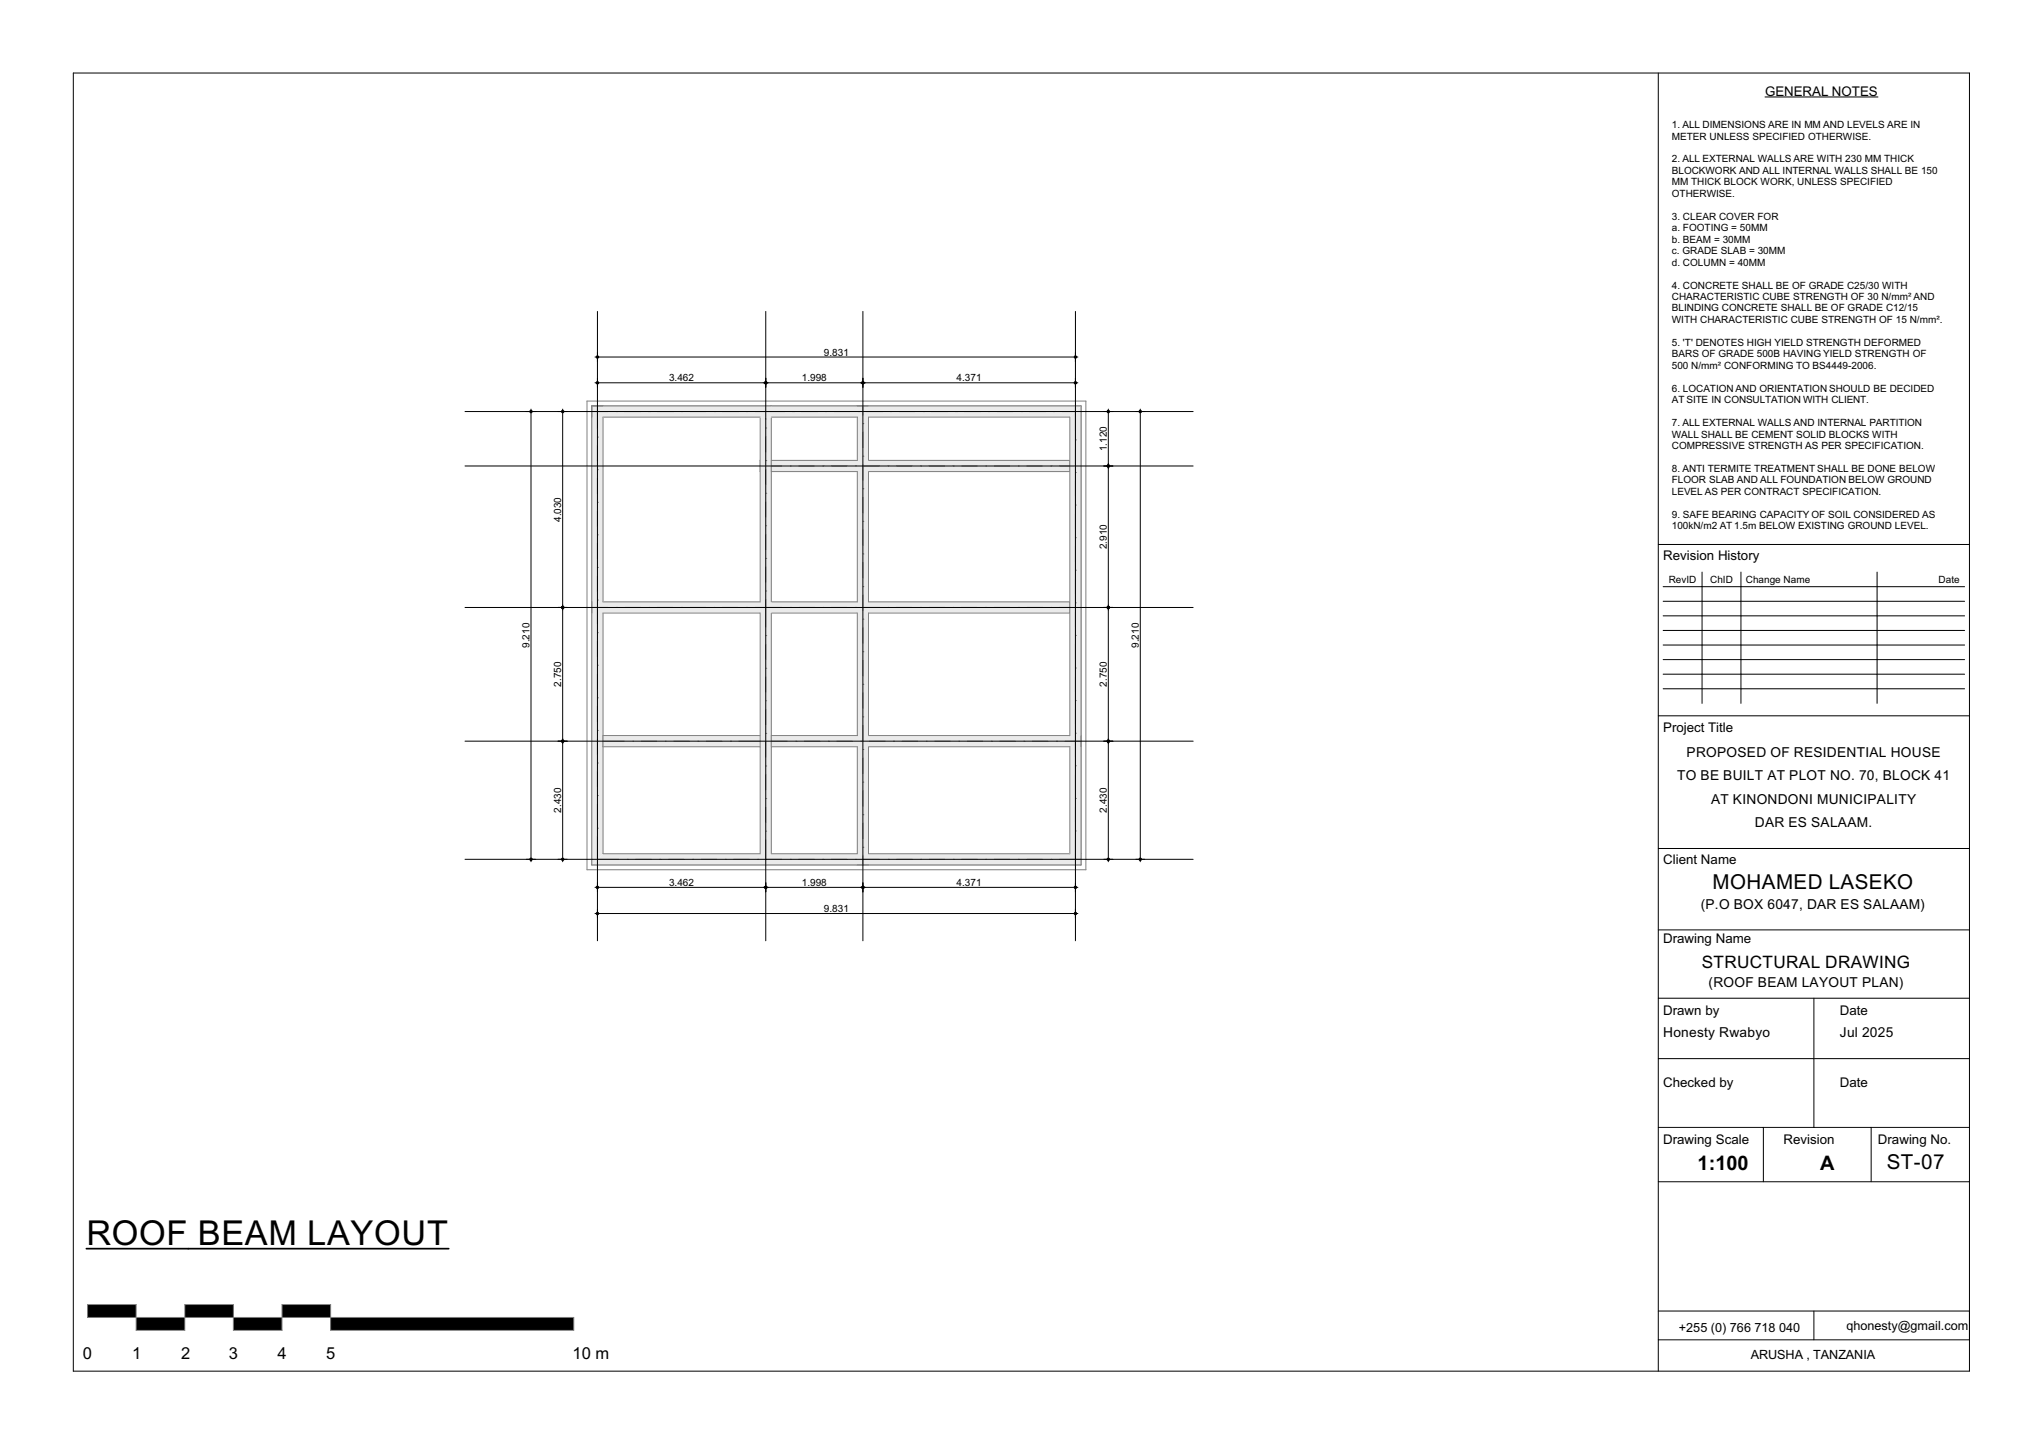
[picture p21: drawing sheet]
<svg xmlns="http://www.w3.org/2000/svg" width="420mm" height="297mm" viewBox="0 0 420 297" stroke-linecap="round" stroke-linejoin="round" font-family="sans-serif">
<defs><g id="words">
<text font-size="7.1" x="17.8" y="256.1">ROOF BEAM LAYOUT</text>
<g font-size="4.2">
<text x="352.2" y="182.9">MOHAMED LASEKO</text>
<text x="388.1" y="240.5">ST-07</text>
</g>
<g font-size="4.1">
<text x="349.2" y="240.6">1:100</text>
<text x="374.4" y="240.6">A</text>
</g>
<text font-size="3.5" x="350" y="199.1">STRUCTURAL DRAWING</text>
<g font-size="3.4">
<text x="17.1" y="279.5">0</text>
<text x="27.2" y="279.5">1</text>
<text x="37.2" y="279.5">2</text>
<text x="47.1" y="279.5">3</text>
<text x="57.1" y="279.5">4</text>
<text x="67.1" y="279.5">5</text>
<text x="117.8" y="279.5">10 m</text>
</g>
<g font-size="2.8">
<text x="346.9" y="155.7">PROPOSED OF RESIDENTIAL HOUSE</text>
<text x="345" y="160.5">TO BE BUILT AT PLOT NO. 70, BLOCK 41</text>
<text x="351.9" y="165.3">AT KINONDONI MUNICIPALITY</text>
<text x="360.9" y="170.1">DAR ES SALAAM.</text>
<text x="349.8" y="187.1">(P.O BOX 6047, DAR ES SALAAM)</text>
<text x="351.4" y="203">(ROOF BEAM LAYOUT PLAN)</text>
<text x="342.1" y="213.4">Honesty Rwabyo</text>
<text x="378.4" y="213.4">Jul 2025</text>
</g>
<g font-size="2.7">
<text x="363" y="19.7">GENERAL NOTES</text>
<text x="342.1" y="115.1">Revision History</text>
<text x="342.1" y="150.5">Project Title</text>
<text x="342.1" y="177.7">Client Name</text>
<text x="342.1" y="194">Drawing Name</text>
<text x="342.1" y="208.8">Drawn by</text>
<text x="378.4" y="208.8">Date</text>
<text x="342.1" y="223.6">Checked by</text>
<text x="378.4" y="223.6">Date</text>
<text x="342.1" y="235.4">Drawing Scale</text>
<text x="366.8" y="235.4">Revision</text>
<text x="386.3" y="235.4">Drawing No.</text>
</g>
<g font-size="2.6">
<text x="345.3" y="273.9">+255 (0) 766 718 040</text>
<text x="379.8" y="273.6">qhonesty@gmail.com</text>
<text x="360.1" y="279.4">ARUSHA , TANZANIA</text>
</g>
<g font-size="2.1">
<text x="343.9" y="26.3">1. ALL DIMENSIONS ARE IN MM AND LEVELS ARE IN</text>
<text x="343.9" y="28.7">METER UNLESS SPECIFIED OTHERWISE.</text>
<text x="343.9" y="33.4">2. ALL EXTERNAL WALLS ARE WITH 230 MM THICK</text>
<text x="343.9" y="35.8">BLOCKWORK AND ALL INTERNAL WALLS SHALL BE 150</text>
<text x="343.9" y="38.1">MM THICK BLOCK WORK, UNLESS SPECIFIED</text>
<text x="343.9" y="40.5">OTHERWISE.</text>
<text x="343.9" y="45.2">3. CLEAR COVER FOR</text>
<text x="343.9" y="47.6">a. FOOTING = 50MM</text>
<text x="343.9" y="49.9">b. BEAM = 30MM</text>
<text x="343.9" y="52.3">c. GRADE SLAB = 30MM</text>
<text x="343.9" y="54.6">d. COLUMN = 40MM</text>
<text x="343.9" y="59.3">4. CONCRETE SHALL BE OF GRADE C25/30 WITH</text>
<text x="343.9" y="61.7">CHARACTERISTIC CUBE STRENGTH OF 30 N/mm² AND</text>
<text x="343.9" y="64.1">BLINDING CONCRETE SHALL BE OF GRADE C12/15</text>
<text x="343.9" y="66.4">WITH CHARACTERISTIC CUBE STRENGTH OF 15 N/mm².</text>
<text x="343.9" y="71.1">5. 'T' DENOTES HIGH YIELD STRENGTH DEFORMED</text>
<text x="169.5" y="73.1">9.831</text>
<text x="343.9" y="73.5">BARS OF GRADE 500B HAVING YIELD STRENGTH OF</text>
<text x="343.9" y="75.8">500 N/mm² CONFORMING TO BS4449-2006.</text>
<text x="137.6" y="78.4">3.462</text>
<text x="164.9" y="78.4">1.998</text>
<text x="196.8" y="78.4">4.371</text>
<text x="343.9" y="80.6">6. LOCATION AND ORIENTATION SHOULD BE DECIDED</text>
<text x="343.9" y="82.9">AT SITE IN CONSULTATION WITH CLIENT.</text>
<text x="343.9" y="87.6">7. ALL EXTERNAL WALLS AND INTERNAL PARTITION</text>
<text x="343.9" y="90">WALL SHALL BE CEMENT SOLID BLOCKS WITH</text>
<text x="227.7" y="92.8" transform="rotate(-90 227.7 92.8)">1.120</text>
<text x="343.9" y="92.3">COMPRESSIVE STRENGTH AS PER SPECIFICATION.</text>
<text x="343.9" y="97.1">8. ANTI TERMITE TREATMENT SHALL BE DONE BELOW</text>
<text x="343.9" y="99.4">FLOOR SLAB AND ALL FOUNDATION BELOW GROUND</text>
<text x="343.9" y="101.8">LEVEL AS PER CONTRACT SPECIFICATION.</text>
<text x="115.4" y="107.4" transform="rotate(-90 115.4 107.4)">4.030</text>
<text x="343.9" y="106.5">9. SAFE BEARING CAPACITY OF SOIL CONSIDERED AS</text>
<text x="227.7" y="113" transform="rotate(-90 227.7 113)">2.910</text>
<text x="343.9" y="108.8">100kN/m2 AT 1.5m BELOW EXISTING GROUND LEVEL.</text>
<text x="343.2" y="119.8">RevID</text>
<text x="351.7" y="119.8">ChID</text>
<text x="359.1" y="119.8">Change Name</text>
<text x="398.7" y="119.8">Date</text>
<text x="108.9" y="133.3" transform="rotate(-90 108.9 133.3)">9.210</text>
<text x="234.2" y="133.3" transform="rotate(-90 234.2 133.3)">9.210</text>
<text x="115.4" y="141.3" transform="rotate(-90 115.4 141.3)">2.750</text>
<text x="227.7" y="141.3" transform="rotate(-90 227.7 141.3)">2.750</text>
<text x="115.4" y="167.2" transform="rotate(-90 115.4 167.2)">2.430</text>
<text x="227.7" y="167.2" transform="rotate(-90 227.7 167.2)">2.430</text>
<text x="137.6" y="182.2">3.462</text>
<text x="164.9" y="182.2">1.998</text>
<text x="196.8" y="182.2">4.371</text>
<text x="169.5" y="187.6">9.831</text>
</g>
<text font-size="1.4" fill="#fff" x="13.8" y="283.3">GSPublisherVersion 0.0.100.100</text>
</g></defs>
<g fill="#000">
<path d="M18 268.3h10v2.7h-10z" fill-rule="evenodd"/>
<path d="M28 271h10v2.6h-10z" fill-rule="evenodd"/>
<path d="M38 268.3h10v2.7h-10z" fill-rule="evenodd"/>
<path d="M48 271h10v2.6h-10z" fill-rule="evenodd"/>
<path d="M58 268.3h10v2.7h-10z" fill-rule="evenodd"/>
<path d="M68 271h50v2.6h-50z" fill-rule="evenodd"/>
</g>
<path d="M18 268.3v2.7h100v2.6h-50v-5.3h-10v5.3h-10v-5.3h-10v5.3h-10v-5.3z" fill="none" stroke="#7f7f7f" stroke-width=".21"/>
<path d="M341.1 112h64M341.1 147.2h64M341.1 174.5h64M341.1 191.3h64M341.1 205.3h64M341.1 217.7h64M341.1 231.9h64M341.1 243.1h64" fill="none" stroke="#000" stroke-width=".21"/>
<path d="M342.1 117.7h62v27h-62z" fill-rule="evenodd" fill="#fff"/>
<g fill="none" stroke="#000" stroke-width=".21">
<path d="M15.1 15h390v267h-390zM341.1 15v267M363 19.9h23.3M350.1 117.7v27M358.1 117.7v27M386.1 117.7v27M342.1 120.7h62M342.1 123.7h62M342.1 126.7h62M342.1 129.7h62M342.1 132.7h62M342.1 135.7h62"/>
<path d="M342.1 138.7h62M342.1 141.7h62M373.1 205.3v26.6M362.7 231.9v11.2M384.9 231.9v11.2M341.1 269.7h64M341.1 275.6h64M373.1 269.7v5.9"/>
</g>
<!-- layer: Structural - Bearing -->
<path d="M156.4 94.7h2.3v2.3h-2.3z" fill-rule="evenodd" fill="#eaeaea"/>
<path d="M156.4 94.7h2.3v2.3h-2.3z" fill="none" stroke="#7f7f7f" stroke-width=".21"/>
<path d="M156.4 123.8h2.3v2.3h-2.3z" fill-rule="evenodd" fill="#eaeaea"/>
<path d="M120.7 82.5h102.6v96.4h-102.6zM121.7 83.5h100.6v94.4h-100.6zM156.4 123.8h2.3v2.3h-2.3z" fill="none" stroke="#7f7f7f" stroke-width=".21"/>
<path d="M121.7 83.5h2.3v92.1l-2.3 2.3z" fill-rule="evenodd" fill="#eaeaea"/>
<g fill="none" stroke="#7f7f7f" stroke-width=".21">
<path d="M122.9 89.9h.1M122.9 96.6h.1M122.9 83.5v4.6M122.9 91.7v3.1M122.9 98.4v3.1M124 85.8v38M124 83.5h-2.3v94.4M122.9 103.3h.1M122.9 110h.1M122.9 116.7h.1M122.9 105.1v3.1M122.9 111.8v3.1"/>
<path d="M122.9 118.5v3.2M122.9 123.4h.1M122.9 130.1h.1M122.9 136.8h.1M122.9 125.2v3.2M122.9 131.9v3.2M122.9 138.6v3.2M124 126.1v49.5M122.9 143.5h.1M122.9 150.2h.1M122.9 156.9h.1M122.9 145.3v3.2"/>
<path d="M122.9 152v3.2M122.9 158.7v3.2M122.9 163.6h.1M122.9 170.3h.1M122.9 165.4v3.2M122.9 172.1v4.6"/>
</g>
<path d="M124 175.6h98.3v2.3h-100.6z" fill-rule="evenodd" fill="#eaeaea"/>
<g fill="none" stroke="#7f7f7f" stroke-width=".21">
<path d="M122.9 176.7h4.4M124 175.6h32.4M129 176.7h.1M130.8 176.7h3.2M135.7 176.7h.1M137.5 176.7h3.2M142.5 176.7h.1M144.2 176.7h3.2M149.2 176.7h.1M150.9 176.7h3.2M155.9 176.7h.1M157.6 176.7h3.2"/>
<path d="M158.7 175.6h17.6M162.6 176.7h.1M164.3 176.7h3.2M169.3 176.7h.1M171 176.7h3.2M176 176.7h.1M177.7 176.7h3.2M178.6 175.6h41.4M182.7 176.7h.1M184.4 176.7h3.2M189.4 176.7h.1M191.1 176.7h3.2"/>
<path d="M196.1 176.7h.1M197.8 176.7h3.2M202.8 176.7h.1M204.5 176.7h3.2M209.5 176.7h.1M211.2 176.7h3.2M216.2 176.7h.1M217.9 176.7h4.4M222.3 175.6v2.3h-100.6"/>
</g>
<path d="M158.7 123.8h61.3v2.3h-61.3z" fill-rule="evenodd" fill="#eaeaea"/>
<g fill="none" stroke="#7f7f7f" stroke-width=".21">
<path d="M158.7 126.1h17.6M158.7 123.8h17.6M158.7 124.9h2.1M162.5 124.9h.1M164.3 124.9h3.2M169.2 124.9h.1M171 124.9h3.2M175.9 124.9h.1M177.7 124.9h3.2M178.6 123.8h41.4v2.3h-41.4M182.6 124.9h.1M184.4 124.9h3.2"/>
<path d="M189.3 124.9h.1M191.1 124.9h3.2M196.1 124.9h.1M197.8 124.9h3.2M202.8 124.9h.1M204.5 124.9h3.2M209.5 124.9h.1M211.2 124.9h3.2M216.2 124.9h.1M217.9 124.9h2.1"/>
</g>
<path d="M124 123.8h34.7v2.3h-34.7z" fill-rule="evenodd" fill="#eaeaea"/>
<g fill="none" stroke="#7f7f7f" stroke-width=".21">
<path d="M121.7 123.8v2.3M121.7 124.9h3.3M124 126.1h32.4M124 123.8h32.4M126.8 124.9h.1M128.6 124.9h3.1M133.5 124.9h.1M135.3 124.9h3.1M140.2 124.9h.1M142 124.9h3.1M146.9 124.9h.1M148.7 124.9h3.1"/>
<path d="M153.6 124.9h.1M155.4 124.9h3.3"/>
</g>
<path d="M156.4 85.8h2.3v38h-2.3z" fill-rule="evenodd" fill="#eaeaea"/>
<g fill="none" stroke="#7f7f7f" stroke-width=".21">
<path d="M156.4 85.8v38M157.5 94.7h.1M157.5 88h.1M157.5 84.6v1.7M157.5 89.8v3.2M157.5 96.5v3.2M158.7 85.8v38M157.5 114.8h.1M157.5 108.1h.1M157.5 101.4h.1M157.5 103.2v3.2M157.5 109.9v3.2"/>
<path d="M157.5 116.6v3.2M157.5 121.6h.1M157.5 123.3v1.6"/>
</g>
<path d="M156.4 126.1h2.3v49.5h-2.3z" fill-rule="evenodd" fill="#eaeaea"/>
<g fill="none" stroke="#7f7f7f" stroke-width=".21">
<path d="M156.4 126.1v49.5M157.5 130.7h.1M157.5 137.4h.1M157.5 124.9v4.1M157.5 132.5v3.2M157.5 139.2v3.2M158.7 126.1v49.5M157.5 144.1h.1M157.5 150.8h.1M157.5 157.5h.1M157.5 145.9v3.2M157.5 152.6v3.2"/>
<path d="M157.5 159.3v3.2M157.5 164.2h.1M157.5 171h.1M157.5 166v3.2M157.5 172.7v4"/>
</g>
<g fill="#eaeaea">
<path d="M176.3 83.5h2.3v40.3h-2.3z" fill-rule="evenodd"/>
<path d="M176.3 126.1h2.3v49.5h-2.3z" fill-rule="evenodd"/>
</g>
<g fill="none" stroke="#7f7f7f" stroke-width=".21">
<path d="M176.3 85.8v8.9M176.3 97v26.8M176.3 83.5h2.3M177.5 93.8h.1M177.5 87.1h.1M177.5 83.5v1.9M177.5 88.9v3.2M177.5 95.6v3.2M178.6 85.8v8.9M178.6 97v26.8M177.5 113.9h.1M177.5 107.2h.1"/>
<path d="M177.5 100.5h.1M177.5 102.3v3.2M177.5 109v3.2M177.5 115.7v3.2M176.3 126.1v25.2M177.5 134h.1M177.5 127.3h.1M177.5 120.6h.1M177.5 122.4v3.2M177.5 129.1v3.2M177.5 135.8v3.2M178.6 126.1v25.2"/>
<path d="M176.3 153.6v22M177.5 154.2h.1M177.5 147.5h.1M177.5 140.7h.1M177.5 142.5v3.2M177.5 149.2v3.2M177.5 155.9v3.2M178.6 153.6v22M176.3 177.9h2.3M177.5 174.3h.1M177.5 167.6h.1M177.5 160.9h.1"/>
<path d="M177.5 162.6v3.2M177.5 169.3v3.2M177.5 176v1.9"/>
</g>
<g fill="#eaeaea">
<path d="M158.7 151.3h17.6v2.3h-17.6z" fill-rule="evenodd"/>
<path d="M178.6 151.3h43.7v2.3h-43.7z" fill-rule="evenodd"/>
</g>
<g fill="none" stroke="#7f7f7f" stroke-width=".21">
<path d="M158.7 152.4h3.2M163.7 152.4h.1M165.5 152.4h3.1M170.4 152.4h.1M172.2 152.4h3.1M176.3 151.3h-17.6v2.3h17.6M177.1 152.4h.1M178.6 153.6h41.4M178.6 151.3h41.4M178.9 152.4h3.1M183.8 152.4h.1M185.6 152.4h3.1"/>
<path d="M190.5 152.4h.1M192.3 152.4h3.1M197.2 152.4h.1M199 152.4h3.1M203.9 152.4h.1M205.7 152.4h3.1M210.6 152.4h.1M212.4 152.4h3.1M217.3 152.4h.1M219.1 152.4h3.2M222.3 151.3v2.3"/>
</g>
<path d="M124 151.3h32.4v2.3h-32.4z" fill-rule="evenodd" fill="#eaeaea"/>
<path d="M124 151.3h32.4v2.3h-32.4zM124 152.4h4.4M130.1 152.4h.1M131.9 152.4h3.2M136.8 152.4h.1M138.6 152.4h3.2M143.5 152.4h.1M145.3 152.4h3.2M150.2 152.4h.1M152 152.4h4.4" fill="none" stroke="#7f7f7f" stroke-width=".21"/>
<path d="M124 83.5h34.7v2.3h-34.7z" fill-rule="evenodd" fill="#eaeaea"/>
<g fill="none" stroke="#7f7f7f" stroke-width=".21">
<path d="M121.7 84.6h3.3M124 85.8h32.4M126.8 84.6h.1M128.6 84.6h3.1M133.5 84.6h.1M135.3 84.6h3.1M140.2 84.6h.1M142 84.6h3.1M146.9 84.6h.1M148.7 84.6h3.1M153.6 84.6h.1M155.4 84.6h3.3"/>
<path d="M158.7 83.5h-37v2.3"/>
</g>
<g fill="#eaeaea">
<path d="M158.7 94.7h17.6v2.3h-17.6z" fill-rule="evenodd"/>
<path d="M178.6 94.7h41.4v2.3h-41.4z" fill-rule="evenodd"/>
</g>
<g fill="none" stroke="#7f7f7f" stroke-width=".21">
<path d="M158.7 95.8h2.1M162.5 95.8h.1M164.3 95.8h3.2M169.2 95.8h.1M171 95.8h3.2M175.9 95.8h.1M176.3 94.7h-17.6v2.3h17.6M177.7 95.8h3.2M178.6 94.7h41.4v2.3h-41.4M182.6 95.8h.1M184.4 95.8h3.2M189.3 95.8h.1"/>
<path d="M191.1 95.8h3.2M196.1 95.8h.1M197.8 95.8h3.2M202.8 95.8h.1M204.5 95.8h3.2M209.5 95.8h.1M211.2 95.8h3.2M216.2 95.8h.1M217.9 95.8h2.1"/>
</g>
<g fill="#eaeaea">
<path d="M158.7 83.5h17.6v2.3h-17.6z" fill-rule="evenodd"/>
<path d="M178.6 83.5h43.7l-2.3 2.3h-41.4z" fill-rule="evenodd"/>
</g>
<g fill="none" stroke="#7f7f7f" stroke-width=".21">
<path d="M158.7 85.8h17.6M158.7 83.5h63.6M158.7 84.6h2.6M163.1 84.6h.1M164.9 84.6h3.2M169.8 84.6h.1M171.6 84.6h3.2M176.5 84.6h.1M178.3 84.6h3.2M178.6 85.8h41.4M183.2 84.6h.1M185 84.6h3.2"/>
<path d="M189.9 84.6h.1M191.7 84.6h3.2M196.6 84.6h.1M198.4 84.6h3.2M203.3 84.6h.1M205.1 84.6h3.2M210 84.6h.1M211.8 84.6h3.2M216.7 84.6h.1M218.5 84.6h2.7"/>
</g>
<g fill="#eaeaea">
<path d="M220 153.6h2.3v22h-2.3z" fill-rule="evenodd"/>
<path d="M220 85.8l2.3-2.3v67.8h-2.3z" fill-rule="evenodd"/>
</g>
<g fill="none" stroke="#7f7f7f" stroke-width=".21">
<path d="M220 85.8v65.5M221.2 90.5h.1M221.2 97.2h.1M221.2 84.6v4.1M221.2 92.2v3.2M221.2 98.9v3.2M222.3 83.5v92.1M221.2 103.9h.1M221.2 110.6h.1M221.2 117.3h.1M221.2 105.6v3.2M221.2 112.3v3.2"/>
<path d="M221.2 119.1v3.1M221.2 124h.1M221.2 130.7h.1M221.2 137.4h.1M221.2 125.8v3.1M221.2 132.5v3.1M221.2 139.2v3.1M220 153.6v22M221.2 144.1h.1M221.2 150.8h.1M221.2 157.5h.1M221.2 145.9v3.1"/>
<path d="M221.2 152.6v3.1M221.2 159.3v3.1M221.2 164.2h.1M221.2 170.9h.1M221.2 166v3.1M221.2 172.7v4"/>
</g>
<!-- layer: Dimensioning - General -->
<g fill="none" stroke="#000" stroke-width=".21">
<path d="M122.4 78.7h.2M122.4 73.4h.2M122.9 72.5v.7M122.9 73.7v.7M122.9 77.8v.7M122.9 79v.7M123.1 78.7h34.2M123.1 73.4h97.8M157.5 77.8v.7M157.5 79v.7M157.8 78.7h19.4M177.5 77.8v.7"/>
<path d="M177.5 79v.7M177.7 78.7h43.2M221.2 72.5v.7M221.2 73.7v.7M221.2 77.8v.7M221.2 79v.7M221.4 78.7h.3M221.4 73.4h.3M108.3 84.6h.7M109.2 84.1v.3M109.2 84.9v91.6M109.5 84.6h.7"/>
<path d="M114.8 84.6h.7M115.7 84.1v.3M115.7 84.9v39.8M116 84.6h.7M227 95.8h.7M227 84.6h.7M228 84.1v.3M228 84.9v10.7M228 96.1v28.6M228.2 95.8h.7M228.2 84.6h.7M233.6 84.6h.7"/>
<path d="M234.5 84.1v.3M234.5 84.9v91.6M234.8 84.6h.7M114.8 124.9h.7M115.7 125.2v27M116 124.9h.7M227 124.9h.7M228 125.2v27M228.2 124.9h.7M114.8 152.4h.7M115.7 152.7v23.8M116 152.4h.7"/>
<path d="M227 152.4h.7M228 152.7v23.8M228.2 152.4h.7M108.3 176.7h.7M109.2 177v.2M109.5 176.7h.7M114.8 176.7h.7M115.7 177v.2M116 176.7h.7M227 176.7h.7M228 177v.2M228.2 176.7h.7"/>
<path d="M233.6 176.7h.7M234.5 177v.2M234.8 176.7h.7M122.4 182.5h.2M122.4 187.9h.2M122.9 181.6v.7M122.9 182.8v.7M122.9 187v.6M122.9 188.1v.7M123.1 182.5h34.2M123.1 187.9h97.8M157.5 181.6v.7"/>
<path d="M157.5 182.8v.7M157.8 182.5h19.4M177.5 181.6v.7M177.5 182.8v.7M177.7 182.5h43.2M221.2 181.6v.7M221.2 182.8v.7M221.2 187v.6M221.2 188.1v.7M221.4 182.5h.3M221.4 187.9h.3"/>
<circle cx="122.9" cy="78.7" r=".25"/>
<circle cx="122.9" cy="73.4" r=".25"/>
<circle cx="157.5" cy="78.7" r=".25"/>
<circle cx="177.5" cy="78.7" r=".25"/>
<circle cx="221.2" cy="73.4" r=".25"/>
<circle cx="221.2" cy="78.7" r=".25"/>
<circle cx="109.2" cy="84.6" r=".25"/>
<circle cx="115.7" cy="84.6" r=".25"/>
<circle cx="228" cy="84.6" r=".25"/>
<circle cx="228" cy="95.8" r=".25"/>
<circle cx="234.5" cy="84.6" r=".25"/>
<circle cx="115.7" cy="124.9" r=".25"/>
<circle cx="228" cy="124.9" r=".25"/>
<circle cx="115.7" cy="152.4" r=".25"/>
<circle cx="228" cy="152.4" r=".25"/>
<circle cx="109.2" cy="176.7" r=".25"/>
<circle cx="115.7" cy="176.7" r=".25"/>
<circle cx="228" cy="176.7" r=".25"/>
<circle cx="234.5" cy="176.7" r=".25"/>
<circle cx="122.9" cy="182.5" r=".25"/>
<circle cx="122.9" cy="187.9" r=".25"/>
<circle cx="157.5" cy="182.5" r=".25"/>
<circle cx="177.5" cy="182.5" r=".25"/>
<circle cx="221.2" cy="187.9" r=".25"/>
<circle cx="221.2" cy="182.5" r=".25"/>
</g>
<g fill="#000">
<circle cx="122.9" cy="78.7" r=".25"/>
<circle cx="122.9" cy="73.4" r=".25"/>
<circle cx="157.5" cy="78.7" r=".25"/>
<circle cx="177.5" cy="78.7" r=".25"/>
<circle cx="221.2" cy="78.7" r=".25"/>
<circle cx="221.2" cy="73.4" r=".25"/>
<circle cx="109.2" cy="84.6" r=".25"/>
<circle cx="115.7" cy="84.6" r=".25"/>
<circle cx="228" cy="84.6" r=".25"/>
<circle cx="228" cy="95.8" r=".25"/>
<circle cx="234.5" cy="84.6" r=".25"/>
<circle cx="115.7" cy="124.9" r=".25"/>
<circle cx="228" cy="124.9" r=".25"/>
<circle cx="115.7" cy="152.4" r=".25"/>
<circle cx="228" cy="152.4" r=".25"/>
<circle cx="109.2" cy="176.7" r=".25"/>
<circle cx="115.7" cy="176.7" r=".25"/>
<circle cx="228" cy="176.7" r=".25"/>
<circle cx="234.5" cy="176.7" r=".25"/>
<circle cx="122.9" cy="187.9" r=".25"/>
<circle cx="122.9" cy="182.5" r=".25"/>
<circle cx="157.5" cy="182.5" r=".25"/>
<circle cx="177.5" cy="182.5" r=".25"/>
<circle cx="221.2" cy="182.5" r=".25"/>
<circle cx="221.2" cy="187.9" r=".25"/>
</g>
<!-- layer: Annotation - Text -->
<path d="M17.8 256.8h74.5" fill="none" stroke="#000" stroke-width=".35"/>
<!-- layer: 2D Drafting - General -->
<path d="M122.9 64.1v129.4M157.5 64.1v129.4M177.5 64.1v129.4M221.2 64.1v129.4M95.6 84.6h149.8M95.6 95.8h149.8M95.6 124.9h149.8M95.6 152.4h149.8M95.6 176.7h149.8" fill="none" stroke="#000" stroke-width=".21"/>
<use href="#words"/>
</svg>
